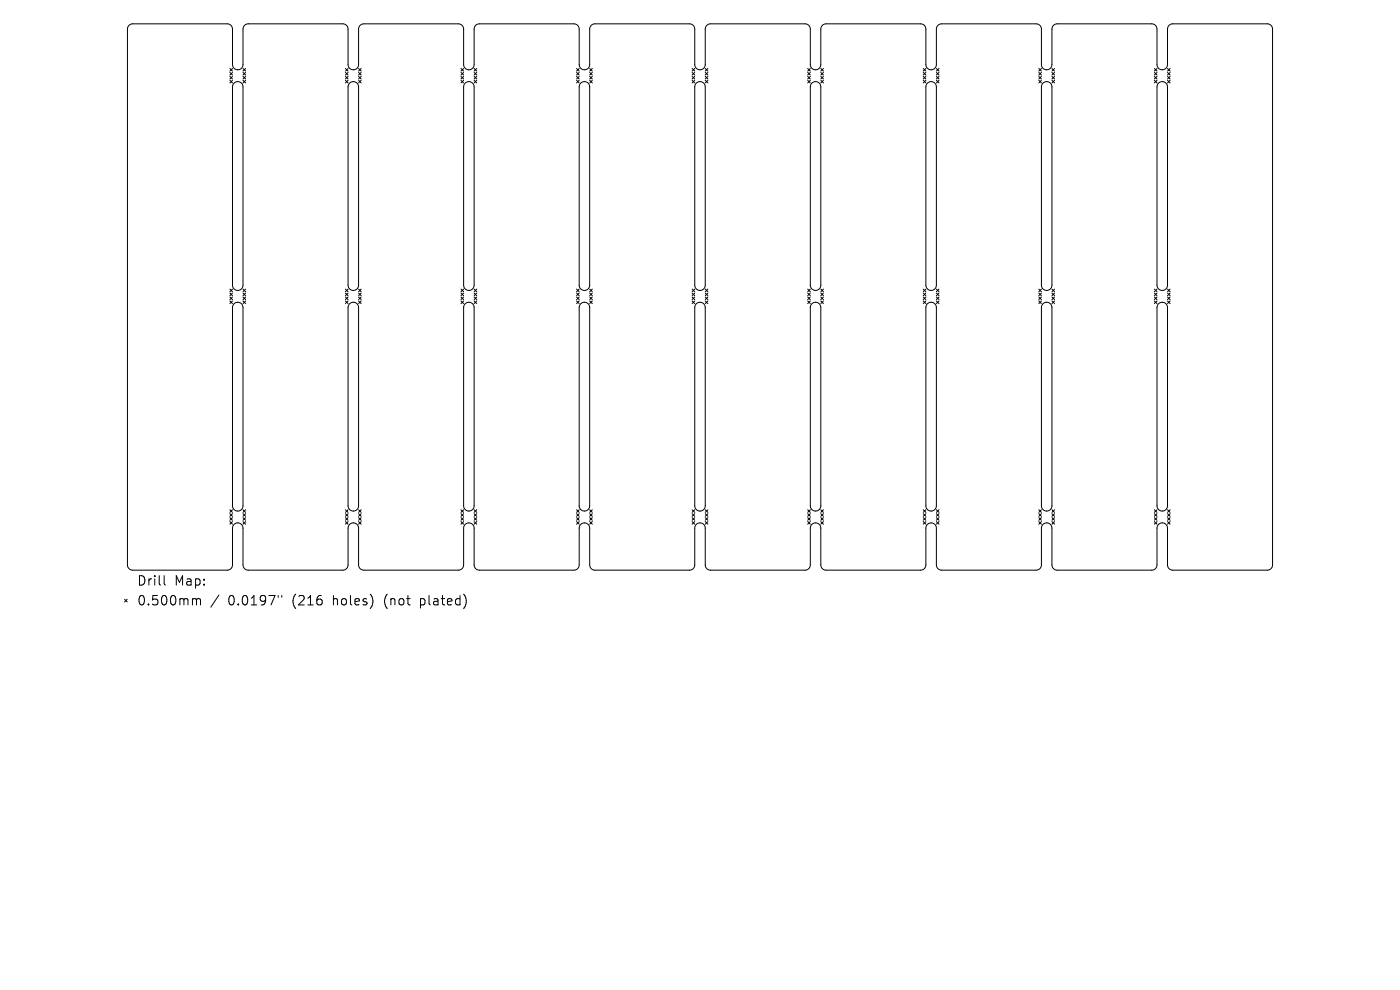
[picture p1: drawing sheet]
<svg xmlns="http://www.w3.org/2000/svg" width="297mm" height="210mm" viewBox="0 0 297 210" stroke-linecap="round" stroke-linejoin="round" font-family="sans-serif">
<defs><g id="words">
<g font-size="2.8">
<text x="29" y="124.5">Drill</text>
<text x="37" y="124.5">Map:</text>
<text x="29" y="128.7">0.500mm</text>
<text x="48.4" y="128.7">0.0197&quot;</text>
<text x="62.2" y="128.7">(216</text>
<text x="70.9" y="128.7">holes)</text>
<text x="82" y="128.7">(not</text>
<text x="89.8" y="128.7">plated)</text>
</g>
</g></defs>
<g fill="none" stroke="#000" stroke-width=".21">
<path d="M27.4 5.4l.8-.3h20a1.11 1.11 0 0 1 1.1 1.1v7.6a1.11 1.11 0 0 0 1.2 1 1.11 1.11 0 0 0 1.1-1.1v-7.6a1.11 1.11 0 0 1 1.1-1h20.1a1.11 1.11 0 0 1 1 1.1v7.6a1.11 1.11 0 0 0 1.2 1 1.11 1.11 0 0 0 1.1-1.1v-7.6a1.11 1.11 0 0 1 1.1-1h20.1a1.11 1.11 0 0 1 1.1 1.1v7.6a1.11 1.11 0 0 0 1.1 1 1.11 1.11 0 0 0 1.1-1.1v-7.6a1.11 1.11 0 0 1 1.1-1h20.2a1.11 1.11 0 0 1 1 1.1v7.6a1.11 1.11 0 0 0 1.1 1 1.11 1.11 0 0 0 1.1-1.1v-7.6a1.11 1.11 0 0 1 1.1-1h20.2a1.11 1.11 0 0 1 1 1.1v7.6a1.11 1.11 0 0 0 1.1 1 1.11 1.11 0 0 0 1.1-1.1v-7.6a1.11 1.11 0 0 1 1.1-1h20.1a1.11 1.11 0 0 1 1.1 1.1v7.6a1.11 1.11 0 0 0 1.2 1 1.11 1.11 0 0 0 1-1.1v-7.6a1.11 1.11 0 0 1 1.1-1h20.2a1.11 1.11 0 0 1 1 1.1v7.6a1.11 1.11 0 0 0 1.2 1 1.11 1.11 0 0 0 1-1.1l.1-7.6a1.11 1.11 0 0 1 1.1-1h20.1a1.11 1.11 0 0 1 1 1.1v7.6a1.11 1.11 0 0 0 1.2 1 1.11 1.11 0 0 0 1.1-1.1v-7.6a1.11 1.11 0 0 1 1.1-1h20.1a1.11 1.11 0 0 1 1 1.1l.1 7.6a1.11 1.11 0 0 0 1.1 1 1.11 1.11 0 0 0 1.1-1.1v-7.6a1.11 1.11 0 0 1 1.1-1h20.1a1.12 1.12 0 0 1 1.1 1.1v113.7a1.12 1.12 0 0 1-1.1 1h-20.2a1.11 1.11 0 0 1-1-1.1v-7.9a1.11 1.11 0 0 0-1.2-1 1.11 1.11 0 0 0-1.1 1.1v7.9a1.12 1.12 0 0 1-1.1 1h-20.1a1.11 1.11 0 0 1-1-1.1v-7.9a1.11 1.11 0 0 0-1.2-1 1.11 1.11 0 0 0-1.1 1.1v7.8a1.11 1.11 0 0 1-1.1 1.1h-20.1a1.11 1.11 0 0 1-1.1-1.1v-7.9a1.11 1.11 0 0 0-1.1-1 1.11 1.11 0 0 0-1.1 1.1v7.8a1.11 1.11 0 0 1-1.1 1.1h-20.2a1.11 1.11 0 0 1-1-1.1v-7.9a1.11 1.11 0 0 0-1.1-1 1.11 1.11 0 0 0-1.1 1.1v7.8a1.11 1.11 0 0 1-1.1 1.1h-20.2a1.11 1.11 0 0 1-1-1.1v-7.9a1.11 1.11 0 0 0-1.1-1 1.11 1.11 0 0 0-1.1 1.1v7.9a1.11 1.11 0 0 1-1.1 1h-20.2a1.11 1.11 0 0 1-1-1.1v-7.9a1.11 1.11 0 0 0-1-1 1.11 1.11 0 0 0-1.2 .8v8.2a1.11 1.11 0 0 1-1.1 1h-20.2a1.11 1.11 0 0 1-1-1.1v-7.9a1.11 1.11 0 0 0-1.8-.8l-.4 .8v7.9a1.11 1.11 0 0 1-1.2 1.1h-20.1a1.11 1.11 0 0 1-1-1.1v-7.9a1.11 1.11 0 0 0-1.2-1 1.11 1.11 0 0 0-1.1 1.1v7.9a1.11 1.11 0 0 1-1.1 1h-20.1a1.11 1.11 0 0 1-1-1.1l-.1-7.9a1.11 1.11 0 0 0-1.1-1 1.11 1.11 0 0 0-1.1 1.1v7.9a1.11 1.11 0 0 1-1.1 1h-20.1a1.11 1.11 0 0 1-1.1-1.1v-113.6zM48.8 14.5l.5 .6M48.8 15.4l.5 .5M48.8 16.2l.5 .6M48.8 17l.5 .6M49.3 14.5l-.5 .6M49.3 15.4l-.5 .5M49.3 16.2l-.5 .6M49.3 17l-.5 .6M49.6 17.6a1.11 1.11 0 0 1 1.3-.2 1.11 1.11 0 0 1 .7 1v42.1a1.11 1.11 0 0 1-1.2 1.1 1.11 1.11 0 0 1-1.1-1.1v-42.1zM51.6 14.5l.5 .6M51.6 15.4l.5 .5"/>
<path d="M51.6 16.2l.5 .6M51.6 17l.5 .6M52.1 14.5l-.5 .6M52.1 15.4l-.5 .5M52.1 16.2l-.5 .6M52.1 17l-.5 .6M73.3 14.5l.5 .6M73.3 15.4l.5 .5M73.3 16.2l.5 .6M73.3 17l.5 .6M73.8 14.5l-.5 .6M73.8 15.4l-.5 .5"/>
<path d="M73.8 16.2l-.5 .6M73.8 17l-.5 .6M74.2 17.6a1.11 1.11 0 0 1 1.2-.2 1.11 1.11 0 0 1 .7 1v42.1a1.11 1.11 0 0 1-1.1 1.1 1.11 1.11 0 0 1-1.2-1.1v-42.1zM76.1 14.5l.5 .6M76.1 15.4l.5 .5M76.1 16.2l.5 .6M76.1 17l.5 .6M76.6 14.5l-.5 .6M76.6 15.4l-.5 .5M76.6 16.2l-.5 .6M76.6 17l-.5 .6M97.8 14.5l.6 .6"/>
<path d="M97.8 15.4l.6 .5M97.8 16.2l.6 .6M97.8 17l.6 .6M98.4 14.5l-.6 .6M98.4 15.4l-.6 .5M98.4 16.2l-.6 .6M98.4 17l-.6 .6M98.7 17.6a1.11 1.11 0 0 1 1.2-.2 1.11 1.11 0 0 1 .7 1v42.1a1.11 1.11 0 0 1-1.1 1.1 1.11 1.11 0 0 1-1.1-1.1v-42.1zM100.6 14.5l.5 .6M100.6 15.4l.5 .5M100.6 16.2l.5 .6M100.6 17l.5 .6"/>
<path d="M101.1 14.5l-.5 .6M101.1 15.4l-.5 .5M101.1 16.2l-.5 .6M101.1 17l-.5 .6M122.3 14.5l.6 .6M122.3 15.4l.6 .5M122.3 16.2l.6 .6M122.3 17l.6 .6M122.9 14.5l-.6 .6M122.9 15.4l-.6 .5M122.9 16.2l-.6 .6M122.9 17l-.6 .6"/>
<path d="M123.2 17.6a1.11 1.11 0 0 1 1.2-.2 1.11 1.11 0 0 1 .7 1v42.1a1.11 1.11 0 0 1-1.1 1.1 1.11 1.11 0 0 1-1.1-1.1v-42.1zM125.1 14.5l.6 .6M125.1 15.4l.6 .5M125.1 16.2l.6 .6M125.1 17l.6 .6M125.7 14.5l-.6 .6M125.7 15.4l-.6 .5M125.7 16.2l-.6 .6M125.7 17l-.6 .6M146.8 14.5l.6 .6M146.8 15.4l.6 .5M146.8 16.2l.6 .6"/>
<path d="M146.8 17l.6 .6M147.4 14.5l-.6 .6M147.4 15.4l-.6 .5M147.4 16.2l-.6 .6M147.4 17l-.6 .6M147.7 17.6a1.11 1.11 0 0 1 1.2-.2 1.11 1.11 0 0 1 .7 1v42.1a1.11 1.11 0 0 1-1.1 1.1 1.11 1.11 0 0 1-1.1-1.1v-42.1zM149.6 14.5l.6 .6M149.6 15.4l.6 .5M149.6 16.2l.6 .6M149.6 17l.6 .6M150.2 14.5l-.6 .6M150.2 15.4l-.6 .5"/>
<path d="M150.2 16.2l-.6 .6M150.2 17l-.6 .6M171.3 14.5l.6 .6M171.3 15.4l.6 .5M171.3 16.2l.6 .6M171.3 17l.6 .6M171.9 14.5l-.6 .6M171.9 15.4l-.6 .5M171.9 16.2l-.6 .6M171.9 17l-.6 .6M172.2 17.6a1.11 1.11 0 0 1 1.2-.2 1.11 1.11 0 0 1 .7 1v42.1a1.11 1.11 0 0 1-1.1 1.1 1.11 1.11 0 0 1-1.1-1.1v-42.1zM174.1 14.5l.6 .6"/>
<path d="M174.1 15.4l.6 .5M174.1 16.2l.6 .6M174.1 17l.6 .6M174.7 14.5l-.6 .6M174.7 15.4l-.6 .5M174.7 16.2l-.6 .6M174.7 17l-.6 .6M195.9 14.5l.5 .6M195.9 15.4l.5 .5M195.9 16.2l.5 .6M195.9 17l.5 .6M196.4 15.4l-.5 .5"/>
<path d="M196.4 14.5l-.5 .6M196.4 16.2l-.5 .6M196.4 17l-.5 .6M196.7 17.6a1.11 1.11 0 0 1 1.3-.2 1.11 1.11 0 0 1 .6 1v42.1a1.11 1.11 0 0 1-1.1 1.1 1.11 1.11 0 0 1-1.1-1.1v-42.1zM198.6 14.5l.6 .6M198.6 15.4l.6 .5M198.6 16.2l.6 .6M198.6 17l.6 .6M199.2 14.5l-.6 .6M199.2 15.4l-.6 .5M199.2 16.2l-.6 .6M199.2 17l-.6 .6"/>
<path d="M220.4 14.5l.5 .6M220.4 15.4l.5 .5M220.4 16.2l.5 .6M220.4 17l.5 .6M220.9 14.5l-.5 .6M220.9 15.4l-.5 .5M220.9 16.2l-.5 .6M220.9 17l-.5 .6M221.3 17.6a1.11 1.11 0 0 1 1.2-.2 1.11 1.11 0 0 1 .7 1v42.1a1.11 1.11 0 0 1-1.2 1.1 1.11 1.11 0 0 1-1.1-1.1v-42.1zM223.2 14.5l.5 .6M223.2 15.4l.5 .5M223.2 16.2l.5 .6"/>
<path d="M223.2 17l.5 .6M223.7 14.5l-.5 .6M223.7 15.4l-.5 .5M223.7 16.2l-.5 .6M223.7 17l-.5 .6M244.9 14.5l.5 .6M244.9 15.4l.5 .5M244.9 16.2l.5 .6M244.9 17l.5 .6M245.4 14.5l-.5 .6M245.4 15.4l-.5 .5M245.4 16.2l-.5 .6"/>
<path d="M245.4 17l-.5 .6M245.8 17.6a1.11 1.11 0 0 1 1.2-.2 1.11 1.11 0 0 1 .7 1v42.1a1.11 1.11 0 0 1-1.1 1.1 1.11 1.11 0 0 1-1.2-1.1v-42.1zM247.7 14.5l.5 .6M247.7 15.4l.5 .5M247.7 16.2l.5 .6M247.7 17l.5 .6M248.2 14.5l-.5 .6M248.2 15.4l-.5 .5M248.2 16.2l-.5 .6M248.2 17l-.5 .6M48.8 61.3l.5 .6M48.8 62.2l.5 .5"/>
<path d="M48.8 63l.5 .6M48.8 63.8l.5 .6M49.3 61.3l-.5 .6M49.3 62.2l-.5 .5M49.3 63l-.5 .6M49.3 63.8l-.5 .6M49.6 64.4a1.11 1.11 0 0 1 1.3-.2 1.11 1.11 0 0 1 .7 1v42.1a1.11 1.11 0 0 1-1.2 1.1 1.11 1.11 0 0 1-1.1-1.1v-42.1zM51.6 61.3l.5 .6M51.6 62.2l.5 .5M51.6 63l.5 .6M51.6 63.8l.5 .6M52.1 61.3l-.5 .6"/>
<path d="M52.1 62.2l-.5 .5M52.1 63l-.5 .6M52.1 63.8l-.5 .6M73.3 61.3l.5 .6M73.3 62.2l.5 .5M73.3 63l.5 .6M73.3 63.8l.5 .6M73.8 61.3l-.5 .6M73.8 62.2l-.5 .5M73.8 63l-.5 .6M73.8 63.8l-.5 .6M74.2 64.4a1.11 1.11 0 0 1 1.2-.2 1.11 1.11 0 0 1 .7 1v42.1a1.11 1.11 0 0 1-1.1 1.1 1.11 1.11 0 0 1-1.2-1.1v-42.1z"/>
<path d="M76.1 61.3l.5 .6M76.1 62.2l.5 .5M76.1 63l.5 .6M76.1 63.8l.5 .6M76.6 61.3l-.5 .6M76.6 62.2l-.5 .5M76.6 63l-.5 .6M76.6 63.8l-.5 .6M97.8 61.3l.6 .6M97.8 62.2l.6 .5M97.8 63l.6 .6M97.8 63.8l.6 .6"/>
<path d="M98.4 61.3l-.6 .6M98.4 62.2l-.6 .5M98.4 63l-.6 .6M98.4 63.8l-.6 .6M98.7 64.4a1.11 1.11 0 0 1 1.2-.2 1.11 1.11 0 0 1 .7 1v42.1a1.11 1.11 0 0 1-1.1 1.1 1.11 1.11 0 0 1-1.1-1.1v-42.1zM100.6 61.3l.5 .6M100.6 62.2l.5 .5M100.6 63l.5 .6M100.6 63.8l.5 .6M101.1 61.3l-.5 .6M101.1 62.2l-.5 .5M101.1 63l-.5 .6"/>
<path d="M101.1 63.8l-.5 .6M122.3 61.3l.6 .6M122.3 62.2l.6 .5M122.3 63l.6 .6M122.3 63.8l.6 .6M122.9 61.3l-.6 .6M122.9 62.2l-.6 .5M122.9 63l-.6 .6M122.9 63.8l-.6 .6M123.2 64.4a1.11 1.11 0 0 1 1.2-.2 1.11 1.11 0 0 1 .7 1v42.1a1.11 1.11 0 0 1-1.1 1.1 1.11 1.11 0 0 1-1.1-1.1v-42.1zM125.1 61.3l.6 .6M125.1 62.2l.6 .5"/>
<path d="M125.1 63l.6 .6M125.1 63.8l.6 .6M125.7 61.3l-.6 .6M125.7 62.2l-.6 .5M125.7 63l-.6 .6M125.7 63.8l-.6 .6M146.8 61.3l.6 .6M146.8 62.2l.6 .5M146.8 63l.6 .6M146.8 63.8l.6 .6M147.4 61.3l-.6 .6M147.4 62.2l-.6 .5"/>
<path d="M147.4 63l-.6 .6M147.4 63.8l-.6 .6M147.7 64.4a1.11 1.11 0 0 1 1.2-.2 1.11 1.11 0 0 1 .7 1v42.1a1.11 1.11 0 0 1-1.1 1.1 1.11 1.11 0 0 1-1.1-1.1v-42.1zM149.6 61.3l.6 .6M149.6 62.2l.6 .5M149.6 63l.6 .6M149.6 63.8l.6 .6M150.2 61.3l-.6 .6M150.2 62.2l-.6 .5M150.2 63l-.6 .6M150.2 63.8l-.6 .6M171.3 61.3l.6 .6"/>
<path d="M171.3 62.2l.6 .5M171.3 63l.6 .6M171.3 63.8l.6 .6M171.9 61.3l-.6 .6M171.9 62.2l-.6 .5M171.9 63l-.6 .6M171.9 63.8l-.6 .6M172.2 64.4a1.11 1.11 0 0 1 1.2-.2 1.11 1.11 0 0 1 .7 1v42.1a1.11 1.11 0 0 1-1.1 1.1 1.11 1.11 0 0 1-1.1-1.1v-42.1zM174.1 61.3l.6 .6M174.1 62.2l.6 .5M174.1 63l.6 .6M174.1 63.8l.6 .6"/>
<path d="M174.7 61.3l-.6 .6M174.7 62.2l-.6 .5M174.7 63l-.6 .6M174.7 63.8l-.6 .6M195.9 61.3l.5 .6M195.9 62.2l.5 .5M195.9 63l.5 .6M195.9 63.8l.5 .6M196.4 61.3l-.5 .6M196.4 62.2l-.5 .5M196.4 63l-.5 .6M196.4 63.8l-.5 .6"/>
<path d="M196.7 64.4a1.11 1.11 0 0 1 1.3-.2 1.11 1.11 0 0 1 .6 1v42.1a1.11 1.11 0 0 1-1.1 1.1 1.11 1.11 0 0 1-1.1-1.1v-42.1zM198.6 61.3l.6 .6M198.6 62.2l.6 .5M198.6 63l.6 .6M198.6 63.8l.6 .6M199.2 61.3l-.6 .6M199.2 62.2l-.6 .5M199.2 63l-.6 .6M199.2 63.8l-.6 .6M220.4 61.3l.5 .6M220.4 62.2l.5 .5M220.4 63l.5 .6"/>
<path d="M220.4 63.8l.5 .6M220.9 61.3l-.5 .6M220.9 62.2l-.5 .5M220.9 63l-.5 .6M220.9 63.8l-.5 .6M221.3 64.4a1.11 1.11 0 0 1 1.2-.2 1.11 1.11 0 0 1 .7 1v42.1a1.11 1.11 0 0 1-1.2 1.1 1.11 1.11 0 0 1-1.1-1.1v-42.1zM223.2 61.3l.5 .6M223.2 62.2l.5 .5M223.2 63l.5 .6M223.2 63.8l.5 .6M223.7 61.3l-.5 .6M223.7 62.2l-.5 .5"/>
<path d="M223.7 63l-.5 .6M223.7 63.8l-.5 .6M244.9 61.3l.5 .6M244.9 62.2l.5 .5M244.9 63l.5 .6M244.9 63.8l.5 .6M245.4 61.3l-.5 .6M245.4 62.2l-.5 .5M245.4 63l-.5 .6M245.4 63.8l-.5 .6M245.8 64.4a1.11 1.11 0 0 1 1.2-.2 1.11 1.11 0 0 1 .7 1v42.1a1.11 1.11 0 0 1-1.1 1.1 1.11 1.11 0 0 1-1.2-1.1v-42.1zM247.7 61.3l.5 .6"/>
<path d="M247.7 62.2l.5 .5M247.7 63l.5 .6M247.7 63.8l.5 .6M248.2 61.3l-.5 .6M248.2 62.2l-.5 .5M248.2 63l-.5 .6M248.2 63.8l-.5 .6M48.8 108.1l.5 .6M48.8 109l.5 .5M48.8 109.8l.5 .6M48.8 110.6l.5 .6M49.3 108.1l-.5 .6"/>
<path d="M49.3 109l-.5 .5M49.3 109.8l-.5 .6M49.3 110.6l-.5 .6M51.6 108.1l.5 .6M51.6 109l.5 .5M51.6 109.8l.5 .6M51.6 110.6l.5 .6M52.1 108.1l-.5 .6M52.1 109l-.5 .5M52.1 109.8l-.5 .6M52.1 110.6l-.5 .6M73.3 108.1l.5 .6"/>
<path d="M73.3 109l.5 .5M73.3 109.8l.5 .6M73.3 110.6l.5 .6M73.8 108.1l-.5 .6M73.8 109l-.5 .5M73.8 109.8l-.5 .6M73.8 110.6l-.5 .6M76.1 108.1l.5 .6M76.1 109l.5 .5M76.1 109.8l.5 .6M76.1 110.6l.5 .6M76.6 108.1l-.5 .6"/>
<path d="M76.6 109l-.5 .5M76.6 109.8l-.5 .6M76.6 110.6l-.5 .6M97.8 108.1l.6 .6M97.8 109l.6 .5M97.8 109.8l.6 .6M97.8 110.6l.6 .6M98.4 108.1l-.6 .6M98.4 109l-.6 .5M98.4 109.8l-.6 .6M98.4 110.6l-.6 .6M100.6 108.1l.5 .6"/>
<path d="M100.6 109l.5 .5M100.6 109.8l.5 .6M100.6 110.6l.5 .6M101.1 108.1l-.5 .6M101.1 109l-.5 .5M101.1 109.8l-.5 .6M101.1 110.6l-.5 .6M122.3 108.1l.6 .6M122.3 109l.6 .5M122.3 109.8l.6 .6M122.3 110.6l.6 .6M122.9 108.1l-.6 .6"/>
<path d="M122.9 109l-.6 .5M122.9 109.8l-.6 .6M122.9 110.6l-.6 .6M125.1 108.1l.6 .6M125.1 109l.6 .5M125.1 109.8l.6 .6M125.1 110.6l.6 .6M125.7 108.1l-.6 .6M125.7 109l-.6 .5M125.7 109.8l-.6 .6M125.7 110.6l-.6 .6M146.8 108.1l.6 .6"/>
<path d="M146.8 109l.6 .5M146.8 109.8l.6 .6M146.8 110.6l.6 .6M147.4 108.1l-.6 .6M147.4 109l-.6 .5M147.4 109.8l-.6 .6M147.4 110.6l-.6 .6M149.6 108.1l.6 .6M149.6 109l.6 .5M149.6 109.8l.6 .6M149.6 110.6l.6 .6M150.2 108.1l-.6 .6"/>
<path d="M150.2 109l-.6 .5M150.2 109.8l-.6 .6M150.2 110.6l-.6 .6M171.3 108.1l.6 .6M171.3 109l.6 .5M171.3 109.8l.6 .6M171.3 110.6l.6 .6M171.9 108.1l-.6 .6M171.9 109l-.6 .5M171.9 109.8l-.6 .6M171.9 110.6l-.6 .6M174.1 108.1l.6 .6"/>
<path d="M174.1 109l.6 .5M174.1 109.8l.6 .6M174.1 110.6l.6 .6M174.7 108.1l-.6 .6M174.7 109l-.6 .5M174.7 109.8l-.6 .6M174.7 110.6l-.6 .6M195.9 108.1l.5 .6M195.9 109l.5 .5M195.9 109.8l.5 .6M195.9 110.6l.5 .6M196.4 108.1l-.5 .6"/>
<path d="M196.4 109l-.5 .5M196.4 109.8l-.5 .6M196.4 110.6l-.5 .6M198.6 108.1l.6 .6M198.6 109l.6 .5M198.6 109.8l.6 .6M198.6 110.6l.6 .6M199.2 108.1l-.6 .6M199.2 109l-.6 .5M199.2 109.8l-.6 .6M199.2 110.6l-.6 .6M220.4 108.1l.5 .6"/>
<path d="M220.4 109l.5 .5M220.4 109.8l.5 .6M220.4 110.6l.5 .6M220.9 108.1l-.5 .6M220.9 109l-.5 .5M220.9 109.8l-.5 .6M220.9 110.6l-.5 .6M223.2 108.1l.5 .6M223.2 109l.5 .5M223.2 109.8l.5 .6M223.2 110.6l.5 .6M223.7 108.1l-.5 .6"/>
<path d="M223.7 109l-.5 .5M223.7 109.8l-.5 .6M223.7 110.6l-.5 .6M244.9 108.1l.5 .6M244.9 109l.5 .5M244.9 109.8l.5 .6M244.9 110.6l.5 .6M245.4 108.1l-.5 .6M245.4 109l-.5 .5M245.4 109.8l-.5 .6M245.4 110.6l-.5 .6M247.7 108.1l.5 .6"/>
<path d="M247.7 109l.5 .5M247.7 109.8l.5 .6M247.7 110.6l.5 .6M248.2 108.1l-.5 .6M248.2 109l-.5 .5M248.2 109.8l-.5 .6M248.2 110.6l-.5 .6M26.4 127.1l.6 .6M27 127.1l-.6 .6M34.8 122.1v1.7l.3 .3M41.1 127h.3l.3 .3M41.7 127.3l.3-.3 .4 .1 .1 1.2"/>
<path d="M41.7 127.3v1M46.4 126.2l-1.7 2.6M59 126.3v.4M59.8 126.3v.4"/>
</g>
<use href="#words"/>
</svg>
